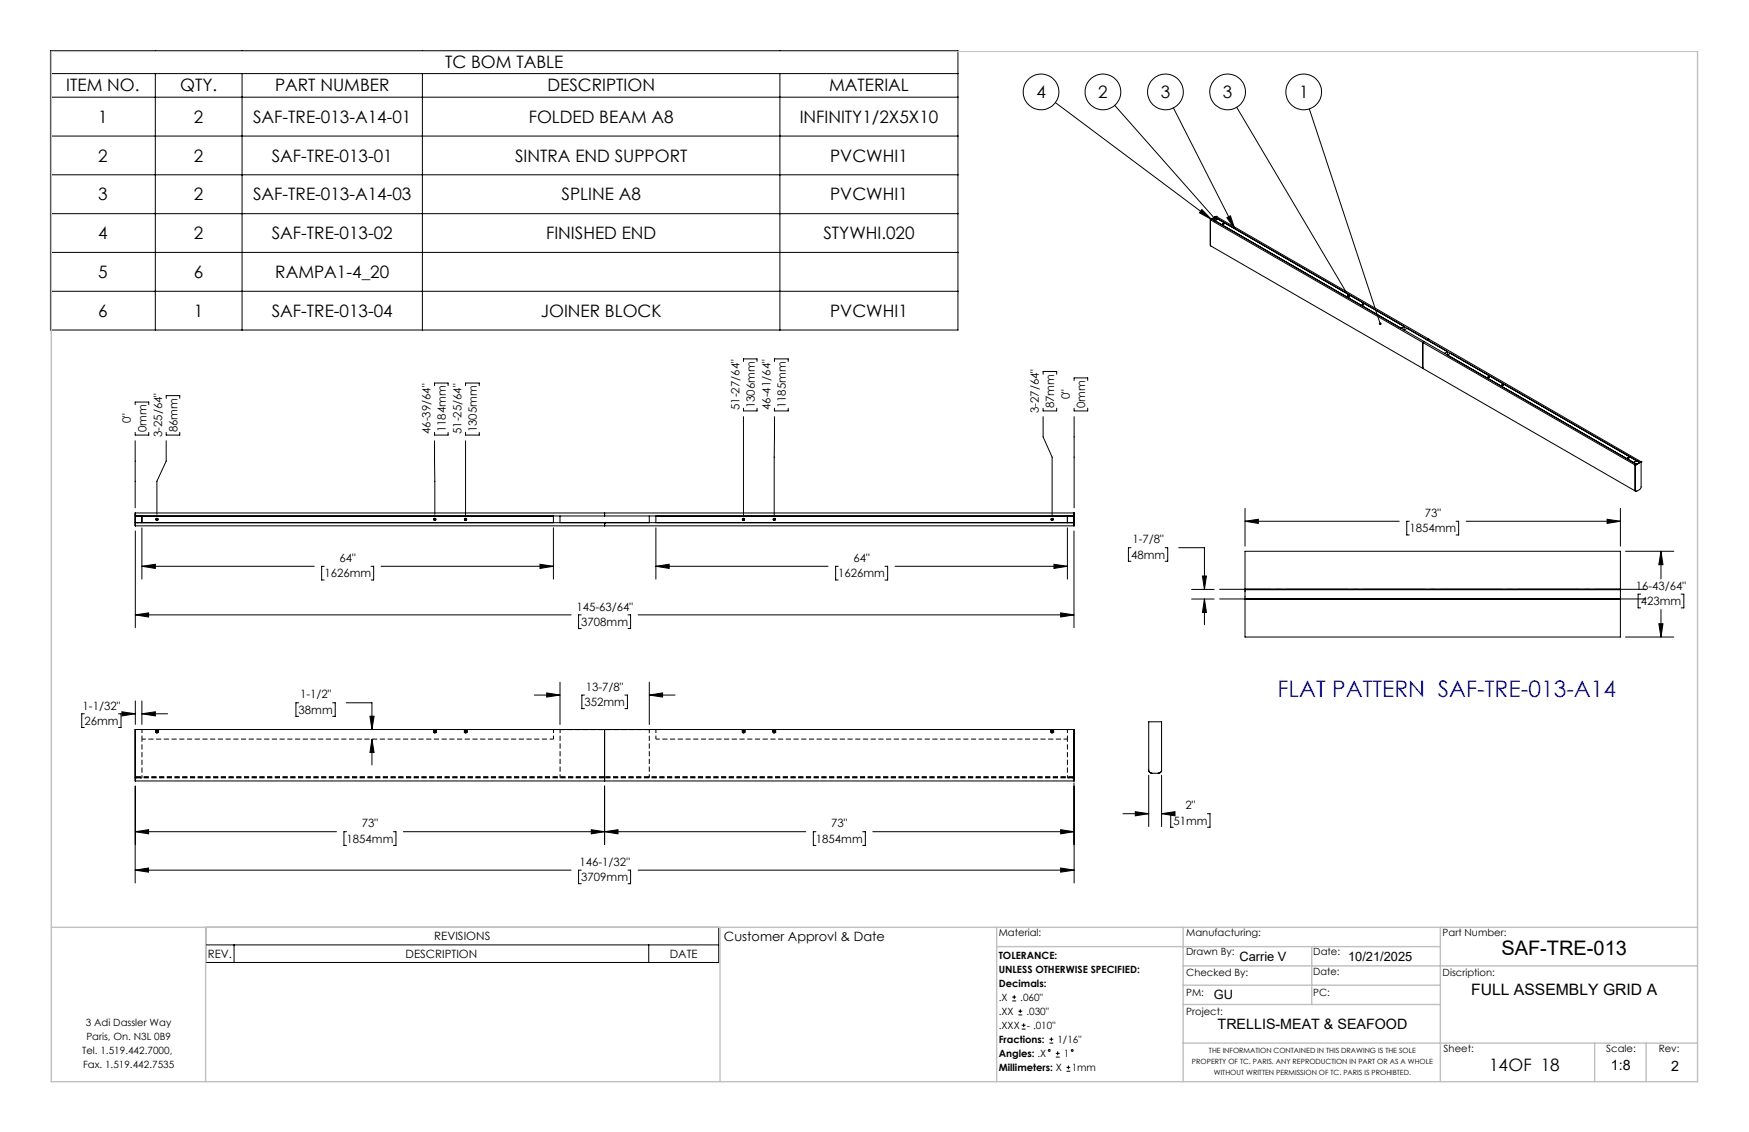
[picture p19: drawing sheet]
<svg xmlns="http://www.w3.org/2000/svg" width="432mm" height="279mm" viewBox="0 0 432 279" stroke-linecap="round" stroke-linejoin="round" font-family="sans-serif">
<defs><g id="words">
<text font-size="5.6" fill="#00f" x="315.4" y="172.1">FLAT PATTERN SAF-TRE-013-A14</text>
<text font-size="4.9" x="370.7" y="235.8">SAF-TRE-013</text>
<g font-size="4.2">
<text x="109.9" y="16.8">TC BOM TABLE</text>
<text x="16.4" y="22.6">ITEM NO.</text>
<text x="44.5" y="22.6">QTY.</text>
<text x="67.9" y="22.6">PART NUMBER</text>
<text x="135.2" y="22.6">DESCRIPTION</text>
<text x="204.7" y="22.6">MATERIAL</text>
<text x="255.9" y="24.1">4</text>
<text x="271.1" y="24.1">2</text>
<text x="286.6" y="24.1">3</text>
<text x="301.9" y="24.1">3</text>
<text x="320.7" y="24.1">1</text>
<text x="24.2" y="30.3">1</text>
<text x="47.9" y="30.3">2</text>
<text x="62.5" y="30.3">SAF-TRE-013-A14-01</text>
<text x="130.5" y="30.3">FOLDED BEAM A8</text>
<text x="197.4" y="30.3">INFINITY1/2X5X10</text>
<text x="24.2" y="39.9">2</text>
<text x="47.9" y="39.9">2</text>
<text x="67.1" y="39.9">SAF-TRE-013-01</text>
<text x="127.2" y="39.9">SINTRA END SUPPORT</text>
<text x="205" y="39.9">PVCWHI1</text>
<text x="24.2" y="49.4">3</text>
<text x="47.9" y="49.4">2</text>
<text x="62.5" y="49.4">SAF-TRE-013-A14-03</text>
<text x="138.6" y="49.4">SPLINE A8</text>
<text x="205" y="49.4">PVCWHI1</text>
<text x="24.2" y="59">4</text>
<text x="47.9" y="59">2</text>
<text x="67.1" y="59">SAF-TRE-013-02</text>
<text x="134.8" y="59">FINISHED END</text>
<text x="203.3" y="59">STYWHI.020</text>
<text x="24.2" y="68.6">5</text>
<text x="47.9" y="68.6">6</text>
<text x="68" y="68.6">RAMPA1-4_20</text>
<text x="24.2" y="78.2">6</text>
<text x="47.9" y="78.2">1</text>
<text x="67.1" y="78.2">SAF-TRE-013-04</text>
<text x="133.5" y="78.2">JOINER BLOCK</text>
<text x="205" y="78.2">PVCWHI1</text>
<text x="367.6" y="264.2">14OF 18</text>
</g>
<text font-size="3.9" x="363.2" y="245.6">FULL ASSEMBLY GRID A</text>
<g font-size="3.5">
<text x="300.6" y="253.9">TRELLIS-MEAT &amp; SEAFOOD</text>
<text x="397.7" y="264.2">1:8</text>
<text x="412.6" y="264.3">2</text>
</g>
<g font-size="3.2">
<text x="178.7" y="232.3">Customer Approvl &amp; Date</text>
<text x="306" y="237.1">Carrie V</text>
<text x="332.8" y="237.1">10/21/2025</text>
<text x="299.7" y="246.6">GU</text>
</g>
<g font-size="2.8">
<text x="182.5" y="101.2" transform="rotate(-90 182.5 101.2)">51-27/64&quot;</text>
<text x="186.3" y="100.7" transform="rotate(-90 186.3 100.7)">1306mm</text>
<text x="190.2" y="101.2" transform="rotate(-90 190.2 101.2)">46-41/64&quot;</text>
<text x="194" y="100.7" transform="rotate(-90 194 100.7)">1185mm</text>
<text x="256.5" y="102" transform="rotate(-90 256.5 102)">3-27/64&quot;</text>
<text x="260.3" y="100.7" transform="rotate(-90 260.3 100.7)">87mm</text>
<text x="264.2" y="98.5" transform="rotate(-90 264.2 98.5)">0&quot;</text>
<text x="268" y="100.7" transform="rotate(-90 268 100.7)">0mm</text>
<text x="32.3" y="104.5" transform="rotate(-90 32.3 104.5)">0&quot;</text>
<text x="36.1" y="106.7" transform="rotate(-90 36.1 106.7)">0mm</text>
<text x="40" y="107.9" transform="rotate(-90 40 107.9)">3-25/64&quot;</text>
<text x="43.8" y="106.7" transform="rotate(-90 43.8 106.7)">86mm</text>
<text x="106.3" y="107.1" transform="rotate(-90 106.3 107.1)">46-39/64&quot;</text>
<text x="110" y="106.7" transform="rotate(-90 110 106.7)">1184mm</text>
<text x="113.9" y="107.1" transform="rotate(-90 113.9 107.1)">51-25/64&quot;</text>
<text x="117.7" y="106.7" transform="rotate(-90 117.7 106.7)">1305mm</text>
<text x="348" y="131.4">1854mm</text>
<text x="351.7" y="127.6">73&quot;</text>
<text x="279.3" y="137.9">48mm</text>
<text x="279.6" y="134.1">1-7/8&quot;</text>
<text x="80.1" y="142.5">1626mm</text>
<text x="83.8" y="138.7">64&quot;</text>
<text x="207" y="142.5">1626mm</text>
<text x="210.7" y="138.7">64&quot;</text>
<text x="403.9" y="145.6">16-43/64&quot;</text>
<text x="405.1" y="149.4">423mm</text>
<text x="142.3" y="150.7">145-63/64&quot;</text>
<text x="143.5" y="154.5">3708mm</text>
<text x="74.1" y="172.4">1-1/2&quot;</text>
<text x="144.6" y="170.5">13-7/8&quot;</text>
<text x="20.4" y="175.1">1-1/32&quot;</text>
<text x="20.8" y="178.9">26mm</text>
<text x="73.7" y="176.2">38mm</text>
<text x="144.3" y="174.3">352mm</text>
<text x="289.7" y="203.6">51mm</text>
<text x="292.7" y="199.8">2&quot;</text>
<text x="85.6" y="208">1854mm</text>
<text x="89.3" y="204.2">73&quot;</text>
<text x="201.5" y="208">1854mm</text>
<text x="205.2" y="204.2">73&quot;</text>
<text x="143.1" y="213.7">146-1/32&quot;</text>
<text x="143.5" y="217.5">3709mm</text>
<text x="107.2" y="232.1">REVISIONS</text>
<text x="51.3" y="236.4">REV.</text>
<text x="100.1" y="236.4">DESCRIPTION</text>
<text x="165.4" y="236.4">DATE</text>
</g>
<g font-size="2.5">
<text x="246.6" y="231">Material:</text>
<text x="292.9" y="231">Manufacturing:</text>
<text x="356.2" y="231.1">Part Number:</text>
<text x="246.6" y="236.6">TOLERANCE:</text>
<text x="292.9" y="235.8">Drawn By:</text>
<text x="324.2" y="235.8">Date:</text>
<text x="246.6" y="240.1">UNLESS OTHERWISE SPECIFIED:</text>
<text x="246.6" y="243.6">Decimals:</text>
<text x="292.9" y="241">Checked By:</text>
<text x="292.9" y="245.7">PM:</text>
<text x="324.2" y="245.7">PC:</text>
<text x="324.2" y="240.7">Date:</text>
<text x="356.2" y="241">Discription:</text>
<text x="246.6" y="247">.X</text>
<text x="246.6" y="250.5">.XX</text>
<text x="251.9" y="247">.060&quot;</text>
<text x="253.4" y="250.5">.030&quot;</text>
<text x="292.9" y="250.6">Project:</text>
<text x="21.2" y="253.2">3 Adi Dassler Way</text>
<text x="21.3" y="256.7">Paris, On. N3L 0B9</text>
<text x="246.6" y="257.4">Fractions:</text>
<text x="246.6" y="254">.XXX</text>
<text x="253.5" y="254">- .010&quot;</text>
<text x="261.1" y="257.4">1/16&quot;</text>
<text x="20.3" y="260.1">Tel. 1.519.442.7000,</text>
<text x="20.5" y="263.6">Fax. 1.519.442.7535</text>
<text x="246.6" y="260.9">Angles: .X</text>
<text x="262.6" y="260.9">1</text>
<text x="356.4" y="259.7">Sheet:</text>
<text x="396.6" y="259.7">Scale:</text>
<text x="409.5" y="259.7">Rev:</text>
<text x="246.6" y="264.4">Millimeters: X</text>
<text x="264.6" y="264.4">1mm</text>
</g>
<g font-size="1.8">
<text x="294.3" y="262.7">PROPERTY OF TC. PARIS. ANY REPRODUCTION IN PART OR AS A WHOLE</text>
<text x="298.5" y="259.9">THE INFORMATION CONTAINED IN THIS DRAWING IS THE SOLE</text>
<text x="299.7" y="265.4">WITHOUT WRITTEN PERMISSION OF TC. PARIS IS PROHIBTED.</text>
</g>
</g></defs>
<g fill="none" stroke="#000" stroke-width=".25">
<path d="M12.5 12.5h224v69h-224zM12.5 18.2h224M38.3 18.2v63.3M59.8 18.2v63.3M104.3 18.2v63.3M192.5 18.2v63.3M12.5 24h224M12.5 33.6h224M260.6 25.3l38.4 28.8M275.2 26l24.7 27.9M289.7 26.6l15.1 29.8M305.3 26.5l27.6 46.5"/>
<path d="M323.3 26.9l17.4 53M12.5 43.1h224M12.5 52.7h224M296.7 51.7l2.3 2.4-2.9-1.6zM298.8 54.3l.1 6.3M298.8 54.3h.1M298.8 54.3l.1 6.4 104.9 60.5M298.8 54.3l104.9 60.5M299.2 54l52.4 30.3M299.2 54l-.4 .3M299.2 54l.7 .5M299.9 53.6l.8 .4"/>
<path d="M299.9 53.6l-.7 .4M299.9 53.6h.1M299.9 54.5h.1M299.9 53.6l57.4 33.2M300.2 53.4h.1M300.2 53.4l105 60.6M300.2 53.4l-.3 .2M300.2 53.4l-1.4 .9M300.7 54l45.9 26.6M300.7 54l-.8 .5M301.8 55.2h.4l-.3 .2zM301.8 55.2l.3 .1z"/>
<path d="M302.9 53.7l.9-.4 1 3.1zM12.5 62.3h224M12.5 71.9h224M336.3 75.1l.4 .1h-.3zM33.4 99.9v-.7h3.3v.7M41 98.3v-.7h3.4v.7M107.3 95.2v-.7h3.3v.7M114.9 95.2v-.7h3.4v.7M183.6 89.2v-.6h3.3v.6M191.2 89.2v-.6h3.4v.6M257.5 92.4v-.7h3.4v.7M265.2 93.9v-.6h3.3v.6"/>
<path d="M345.9 81h.1M346.6 80.6l-.7 .4M346.6 80.6v.9l.8-.5M351.3 90.8l.1 .2zM351.6 84.3l52.5 30.3M351.6 84.3l-.3 .2v6.3M352.4 83.9l52.4 30.3M352.4 83.9h.1M352.7 83.7l-.3 .2M357.3 87.6h.1M357.3 86.8l-.7 .4M357.3 86.8v.8"/>
<path d="M358.1 87.2l-.8 .4M367.3 93h.4v.1l-.3 .1zM33.4 106.7v.7h3.3v-.7M33.4 108.8v16.5M41 106.7v.7h3.4v-.7M41 108.8v5l-2.3 5v8.1M107.3 106.7v.7h3.3v-.7M107.3 108.8l.1 18.1M114.9 106.7v.7h3.4v-.7M114.9 108.8v18.3M183.6 100.8v.6h3.3v-.6M183.6 102.8v24.3"/>
<path d="M191.2 100.8v.6h3.4v-.6M191.2 102.8l-.1 24.3M257.5 100.8v.6h3.4v-.6M257.5 102.8v5l2.3 5v14.3M265.2 100.8v.6h3.3v-.6M265.2 102.8v22.5M401.9 112.9l.2 .1zM403.7 114.8h.1M403.7 114.8v6.2M404.1 113.7h.1M404.1 113.7l-.8 .5M404.1 114.6l-.4 .2"/>
<path d="M404.1 113.7l-.8 .5 .8 .4M404.1 113.7l.7 .5M404.8 114.2l-.7 .4M405.2 114l-.1 6.4-1 .8-.2 .1-.2-.3M405.2 114h.1M405.2 114l-.4 .2M405.2 114l-1.5 .8M33.4 129h231.7M33.4 126.6h231.7l.1 3.2h-231.8zM33.4 131.1v23.8M33.4 127.4h231.7M35 139.8l3.3-.5v1z"/>
<path d="M35 127.4h101.6v1.6M35 127.4v1.6M35 130.3v12.6M35 139.8h42.6M80 139.8h-.6v3.4h.6M91.6 139.8h.7v3.4h-.7M94.1 139.8h42.5M133.3 139.3l3.3 .5-3.3 .5zM136.6 130.3v12.6M138.3 127.4v1.6M149.3 129h.1M149.3 126.6v.8"/>
<path d="M149.3 129v.8M160.3 127.4v1.6M161.9 139.8l3.3-.5v1zM161.9 130.3v12.6M161.9 139.8h42.5M206.9 139.8h-.6v3.4h.6M218.5 139.8h.6v3.4h-.6M221 139.8h42.5M260.2 139.3l3.3 .5-3.3 .5zM263.5 127.4h-101.6v1.6M263.5 127.4v1.6M263.5 130.3v12.6"/>
<path d="M265.1 131.1v23.8M279.2 135.2h-.6v3.3h.6M287.7 135.2h.6v3.3h-.6M291 135.2h6.4v10.3M307.4 128.7l3.3-.5v1zM307.4 136.1h92.6v21.1h-92.6zM307.4 125.5v9.3M307.4 128.7h38M347.9 128.7h-.6v3.3h.6M359.5 128.7h.6v3.3h-.6M362 128.7h38M396.8 128.2l3.2 .5-3.2 .5z"/>
<path d="M400 125.5v9.3M401.3 136.1h11.9M403.7 121l.2 .3M403.7 121l.1 .2M403.8 121.2h.1M410.1 136.1l.5 3.3h-1.1zM410.1 136.1v6.8M33.4 151.8l3.3-.5v1zM33.4 151.8h107.6M143.5 151.8h-.7v3.4h.7M155 151.8h.7v3.4h-.7M157.6 151.8h107.5"/>
<path d="M261.9 151.3l3.2 .5-3.2 .5zM294.2 145.5h5.6M294.2 147.8h5.6M296.9 142.2h1l-.5 3.3zM297.4 147.8l.5 3.4h-1zM297.4 147.8v6.4M307.4 147.9h92.6M307.4 145.4h92.6M307.4 147.8h92.6M307.4 145.6h92.6M401.3 157.2h11.9M405.1 146.6h-.7v3.4h.7"/>
<path d="M409.5 154h1.1l-.5 3.2zM410.1 150.5v6.7M415 146.6h.7v3.4h-.7M20.8 176.2h-.6v3.4h.6M29.2 176.2h.7v3.4h-.7M30.1 175.7l3.3 .5-3.3 .5zM31.7 176.2h1.7M33.4 173v5.8M35 176.2l3.3-.5v1zM35 173v5.8M35 176.2h6.4M73.7 173.5h-.6v3.3h.6"/>
<path d="M82.1 173.5h.7v3.3h-.7M85.5 173.5h6.3v6.6M91.3 176.8h1.1l-.6 3.3zM131.9 171.6h6.4M135 171l3.3 .6-3.3 .4zM138.3 168.4v10.4M144.3 171.6h-.6v3.3h.6M154.3 171.6h.6v3.3h-.6M160.3 171.6l3.3-.6v1zM160.3 168.4v10.4M160.3 171.6h6.4M283.6 178.2h3.2v11.9a.77 .77 0 0 1-.8 .8l-1.7-.1a.73 .73 0 0 1-.7-.8z"/>
<path d="M33.4 192v.8M33.4 192.8h231.8M33.4 192.8v-12.7h231.8l-.1 12.7M33.4 194v23.9M91.8 182.5l.6 3.2h-1.1zM91.8 182.5v6.3M149.3 192v.8zM149.3 180.1v11.9M149.3 194v14.5M265.1 193.3l.1 24.6M265.2 192v.8M283.6 190.1a.77 .77 0 0 0 .8 .8"/>
<path d="M283.6 191.3v12.7M286.8 190a.78 .78 0 0 1-.8 .9M286.8 191.3v12.7M33.4 214.8l3.3-.6v1.1zM33.4 214.8h107.6M33.4 205.3l3.3-.5v1zM33.4 205.3h49.7M85.5 205.3h-.6v3.4h.6M97.1 205.3h.7v3.4h-.7M99.6 205.3h99.3M143.5 214.8h-.7v3.3h.7M146 204.8l3.3 .5-3.3 .5z"/>
<path d="M149.3 205.3l3.3-.5v1zM155 214.8h.7v3.3h-.7M157.6 214.8h107.6M201.4 205.3h-.6v3.4h.6M213 205.3h.6v3.4h-.6M215.5 205.3h49.6M261.9 214.2l3.3 .6-3.3 .5zM261.9 204.8l3.2 .5-3.2 .5zM277.2 200.8h6.4M280.3 200.3l3.3 .5-3.3 .6zM286.8 200.8l3.3-.5v1.1zM286.8 200.8h.4"/>
<path d="M289.7 200.8h-.7v3.4h.7M298.1 200.8h.6v3.4h-.6M50.8 228.9h126.6v8.7h-126.6zM50.8 233.2h126.6M57.8 233.2v4.4M160.2 233.2v4.4M249.9 247.1h1M249.9 246.1h1M250.4 245.6v1M251.4 250.5h1M251.4 249.6h1M251.9 249.1v.9"/>
<path d="M252.2 254h1M252.2 253h1M252.7 252.6v.9M259.1 257.5h.9M259.1 256.5h.9M259.6 256v1M260.7 260h.9M261.1 259.5v1M260.7 260.9h.9M263.3 264.4h.9M263.3 263.5h.9M263.8 263v.9"/>
<circle cx="257" cy="22.7" r="4.4"/>
<circle cx="272.3" cy="22.7" r="4.4"/>
<circle cx="287.7" cy="22.7" r="4.4"/>
<circle cx="303.1" cy="22.7" r="4.4"/>
<circle cx="321.9" cy="22.7" r="4.4"/>
<circle cx="333" cy="73.1" r=".14"/>
<circle cx="333" cy="73.1" r=".11"/>
<circle cx="336.5" cy="75.1" r=".13"/>
<circle cx="367.5" cy="93.1" r=".11"/>
<circle cx="370.9" cy="95" r=".11"/>
<circle cx="370.9" cy="95" r=".14"/>
<circle cx="402" cy="113" r=".15"/>
<circle cx="38.7" cy="128.2" r=".3"/>
<circle cx="38.8" cy="128.2" r=".22"/>
<circle cx="107.3" cy="128.2" r=".22"/>
<circle cx="107.3" cy="128.2" r=".29"/>
<circle cx="114.9" cy="128.2" r=".23"/>
<circle cx="114.9" cy="128.2" r=".3"/>
<circle cx="183.5" cy="128.2" r=".29"/>
<circle cx="183.6" cy="128.2" r=".21"/>
<circle cx="191.1" cy="128.2" r=".3"/>
<circle cx="191.2" cy="128.2" r=".22"/>
<circle cx="259.7" cy="128.2" r=".21"/>
<circle cx="259.7" cy="128.2" r=".29"/>
<circle cx="259.1" cy="259.3" r=".23"/>
<circle cx="264.7" cy="259.3" r=".23"/>
</g>
<g fill="none" stroke="#000" stroke-width=".25" stroke-dasharray="1.3 .6" stroke-dashoffset=".4" stroke-linecap="butt">
<path d="M35 180v2.4M38.5 180v.9M38.6 180.3h.3l-.3 .1M39 180.9v-.9M107.1 180v.9M107.6 180.9l.1-.9M114.7 180v.9M115.2 180.9v-.9M136.6 180v2.4M138.3 192v-11.9M160.3 180.1v11.9M161.9 180v2.4"/>
<path d="M183.3 180v.9M183.4 180.3h.4l-.4 .1M183.8 180.9l.1-.9M190.9 180v.9M191.4 180.9v-.9M259.5 180v.9M259.6 180.3h.4l-.4 .1M259.6 180.5h.4h-.4M260 180.9l.1-.9M263.5 180v2.4"/>
</g>
<path d="M35 182.4h101.6M38.6 180.6l.3 .1h-.2M107.2 180.6l.4 .1h-.3M114.8 180.6l.3 .1h-.2M161.9 182.4h101.6M183.4 180.6l.4 .1h-.3M191 180.6l.3 .1h-.2M259.6 180.6l.4 .1h-.3" fill="none" stroke="#000" stroke-width=".25" stroke-dasharray="1.3 .6" stroke-dashoffset=".3" stroke-linecap="butt"/>
<path d="M33.4 191.7h115.9M33.4 192h115.9M149.3 191.9h-115.9M149.3 191.7h115.9M149.3 192h115.9M265.2 191.9h-115.9" fill="none" stroke="#000" stroke-width=".25" stroke-dasharray="1.3 .6" stroke-dashoffset="-.2" stroke-linecap="butt"/>
<path d="M138.3 180.1h22" fill="none" stroke="#000" stroke-width=".25" stroke-dasharray="1.3 .6" stroke-dashoffset=".1" stroke-linecap="butt"/>
<g fill="none" stroke="#000" stroke-width=".25" stroke-dasharray="1.3 .6" stroke-linecap="butt">
<path d="M38.4 180.1l.1 .1M38.4 180.2h.3M38.4 180.2l.1-.1M38.4 180.2h.1M38.4 180.3h.1M38.4 180.3h.3M38.4 180.3l.1-.1M38.4 180.4h.1M38.4 180.4h.3M38.4 180.5l.1 .1M38.4 180.6l.1-.1M38.4 180.6h.1"/>
<path d="M38.4 180.7h.1M38.4 180.7l.1-.1M38.4 180.6h.3M38.5 180.7h.2M38.5 180.1h-.1M38.5 180.1h.2M38.5 180.1v.1M38.5 180.2h.2M38.5 180.2v-.1M38.5 180.2h-.1M38.5 180.2l-.1 .1M38.5 180.2v.1"/>
<path d="M38.5 180.3v-.1M38.5 180.3h.2M38.5 180.3h-.1M38.5 180.4h-.1M38.5 180.4l.2-.1M38.5 180.4l.2 .1M38.5 180.5h-.1M38.5 180.5h.2M38.5 180.5v.1M38.5 180.6h.2M38.5 180.6v-.1M38.5 180.6h-.1"/>
<path d="M38.5 180.6l-.1 .1M38.5 180.6v.1M38.5 180.7v-.1M38.5 180.7h-.1M38.5 180.9h.3M38.5 180l.1 .1M38.6 180.1v.2M38.6 180.4v.1M38.6 180.8v.1M38.6 180.8h.3M38.6 180.7h.3M38.6 180.6h.3"/>
<path d="M38.6 180.5l.3 .1M38.6 180.4l.3 .1M38.6 180.4h.3M38.6 180.3h.3M38.6 180.5v.1M38.6 180.8l.1 .1M38.6 180v.1M38.6 180.3v-.3M38.6 180.9l.3-.1h-.1M38.6 180.5h.3M38.6 180.6v.1M38.6 180.8h.2"/>
<path d="M38.6 180.7v.1M38.6 180.3v.1M38.6 180.3h.1M38.6 180.1h.1M38.6 180.3v-.2M38.7 180.1h-.3M38.7 180.1l-.2 .1M38.7 180.1v.1M38.7 180.2v.1M38.7 180.3h-.3M38.7 180.3h-.2M38.7 180.3v.1"/>
<path d="M38.7 180.4h-.3M38.7 180.4v.1M38.7 180.4h-.2M38.7 180.5h-.3M38.7 180.5l-.2 .1M38.7 180.5v.1M38.7 180.6v.1M38.7 180.6l-.3 .1M38.7 180.7h-.2M38.7 180.3h.1M38.7 180.1l.1-.1M38.7 180.1v.2"/>
<path d="M38.7 180.9h-.1M38.8 180.9h.2M38.8 180v.1M38.8 180.3v-.3M38.8 180.3h-.2h.3M38.8 180.8h-.2M38.8 180.7h-.2l.3 .1h-.1M38.8 180.6h-.2l.3 .1h-.1M38.8 180.5l-.2 .1h.3h-.1M38.8 180.5h-.2h.3h-.1M38.8 180.4h-.2h.3l-.1 .1M38.8 180.3h-.2l.3 .1h-.1"/>
<path d="M38.8 180.3h.1M38.8 180.4h.1l-.3-.1h.2M38.8 180.5h.1l-.3-.1h.2M38.8 180.6l.1-.1h-.3h.2M38.8 180.6h.1h-.3h.2M38.8 180.7h.1h-.3l.2-.1M38.8 180.8h.1l-.3-.1h.2M38.8 180.3h-.2M38.8 180.3v-.2M38.8 180.1h.1M38.8 180.7l.2 .1M38.8 180.7h.3"/>
<path d="M38.8 180.7v-.1M38.8 180.6h.2M38.8 180.6v-.1M38.8 180.6h.3M38.8 180.5h.2M38.8 180.5v-.1M38.8 180.5l.2-.1M38.8 180.5h.3M38.8 180.4v-.1M38.8 180.3l.2 .1M38.8 180.3h.2M38.8 180.3h.3"/>
<path d="M38.8 180.3v-.1M38.8 180.2h.2M38.8 180.2v-.1M38.8 180.2h.3M38.8 180.1h.2M38.9 180.1v.2M38.9 180.1v-.1M38.9 180.8v-.1M38.9 180.4v-.1M38.9 180.5v-.1M38.9 180.8h.1M38.9 180.7h.1"/>
<path d="M38.9 180.7v.1M38.9 180.6h-.3M38.9 180.4l-.3 .1M38.9 180.7l-.3 .1M38.9 180.5h-.3M38.9 180.8l-.3 .1M38.9 180.3h.1M38.9 180.3v-.3M38.9 180.1h.1M38.9 180.8h-.3M38.9 180.6l-.3 .1M38.9 180.4h-.3"/>
<path d="M38.9 180.3l-.3 .1M38.9 180.6v-.1M38.9 180.3h-.1M38.9 180.3h-.3M38.9 180.7v-.1M39 180.9l-.1-.1M39 180.1v-.1M39 180.3v-.2M39 180.8l-.1-.1M39 180.8h-.1M39 180.8h.1M39 180.6l-.2 .1"/>
<path d="M39 180.8l.1-.1M39 180.6h.1M39 180.7v.1M39 180.7h.1M39 180.7h-.2M39 180.5h.1M39 180.6l-.2-.1M39 180.5h-.2M39 180.5v-.1M39 180.4h.1M39 180.4l.1 .1M39 180.4v.1"/>
<path d="M39 180.4h-.2M39 180.3l.1 .1M39 180.3v.1M39 180.2h.1M39 180.3h-.2M39 180.2l-.2 .1M39 180.2l-.2-.1M39 180.1h.1M39 180.1h-.2M39.1 180.8h-.1M39.1 180.7h-.1M39.1 180.7l-.1 .1"/>
<path d="M39.1 180.6h-.3M39.1 180.6h-.1M39.1 180.5h-.3M39.1 180.5h-.1M39.1 180.5l-.1-.1M39.1 180.4h-.3M39.1 180.4h-.1M39.1 180.3h-.1M39.1 180.2h-.3M39.1 180.2h-.1M39.1 180.1h-.3M39.1 180.1h-.1"/>
<path d="M107 180.1l.1 .1M107 180.2h.3M107 180.2l.1-.1M107 180.2h.1M107 180.3h.1M107 180.3h.3M107 180.3l.1-.1M107 180.4h.1M107 180.4h.3M107 180.5l.1 .1M107 180.6l.1-.1M107 180.6h.1"/>
<path d="M107 180.7h.1M107 180.7l.1-.1M107.1 180.6h.2M107.1 180.7h.2M107.1 180.1h-.1M107.1 180.1h.2M107.1 180.1v.1M107.1 180.2h.2M107.1 180.2v-.1M107.1 180.2h-.1M107.1 180.2l-.1 .1M107.1 180.2v.1"/>
<path d="M107.1 180.3v-.1M107.1 180.3h.2M107.1 180.3h-.1M107.1 180.4h-.1M107.1 180.4l.2-.1M107.1 180.4l.2 .1M107.1 180.5h-.1M107.1 180.5h.2M107.1 180.5v.1M107.1 180.6v-.1M107.1 180.6h-.1M107.1 180.6l-.1 .1"/>
<path d="M107.1 180.6v.1M107.1 180.7v-.1M107.1 180.7h-.1M107.1 180.9h.3M107.2 180v.1M107.2 180.7h.1M107.2 180.1v.2M107.2 180.4v.1M107.2 180.8v.1M107.2 180.8h.4M107.2 180.7h.4M107.2 180.6h.4"/>
<path d="M107.2 180.5l.4 .1M107.2 180.4l.4 .1M107.2 180.4h.4M107.2 180.3h.4M107.2 180.5v.1M107.2 180.8l.1 .1M107.2 180.3v-.3M107.2 180.9l.3-.1h-.1M107.2 180.5h.4M107.2 180.6v.1M107.2 180.8h.1M107.2 180.8h.2"/>
<path d="M107.2 180.7v.1M107.2 180.3v.1M107.2 180.3h.1M107.2 180.1h.1M107.2 180.3v-.2M107.3 180.1h-.3M107.3 180.1l-.2 .1M107.3 180.1v.1M107.3 180.2v.1M107.3 180.3h-.3M107.3 180.3h-.2M107.3 180.3v.1"/>
<path d="M107.3 180.4h-.3M107.3 180.4v.1M107.3 180.4h-.2M107.3 180.5h-.3M107.3 180.5l-.2 .1M107.3 180.5v.1M107.3 180.6v.1M107.3 180.6l-.3 .1M107.3 180.7h-.2M107.3 180.3h.1M107.3 180.1l.1-.1M107.3 180.1v.2"/>
<path d="M107.3 180.9h-.1M107.4 180.9h.2M107.4 180.3v-.3M107.4 180v.1M107.4 180.3h-.2h.3M107.4 180.8h-.1M107.4 180.7h-.2l.3 .1h-.1M107.4 180.6h-.2l.3 .1h-.1M107.4 180.5l-.2 .1h.3h-.1M107.4 180.5h-.2h.3h-.1M107.4 180.4h-.2h.3l-.1 .1M107.4 180.3h-.2l.3 .1h-.1"/>
<path d="M107.4 180.3h.1M107.4 180.4h.1l-.3-.1h.2M107.4 180.5h.1l-.3-.1h.2M107.4 180.6l.1-.1h-.3h.2M107.4 180.6h.1h-.3h.2M107.4 180.7h.1h-.3l.2-.1M107.4 180.8h.1l-.3-.1h.2M107.4 180.3h-.2M107.4 180.3h.2M107.4 180.3v-.2M107.4 180.1h.1M107.4 180.7l.2 .1"/>
<path d="M107.4 180.7h.3M107.4 180.7v-.1M107.4 180.6h.2M107.4 180.6v-.1M107.4 180.6h.3M107.4 180.5h.2M107.4 180.5v-.1M107.4 180.5l.2-.1M107.4 180.5h.3M107.4 180.4v-.1M107.4 180.3l.2 .1M107.4 180.3h.3"/>
<path d="M107.4 180.3v-.1M107.4 180.2h.2M107.4 180.2v-.1M107.4 180.2h.3M107.4 180.1h.2M107.5 180.3h.1M107.5 180.1v.2M107.5 180.1l.1-.1M107.5 180.6h.1M107.5 180.8l.1-.1M107.5 180.4l.1-.1M107.5 180.5h.1"/>
<path d="M107.5 180.7h.1M107.5 180.4h.1M107.5 180.5v-.1M107.5 180.8h.1M107.5 180.7v.1M107.6 180.4l-.4 .1M107.6 180.6h-.4M107.6 180.7l-.4 .1M107.6 180.3l-.4 .1M107.6 180.5h-.4M107.6 180.8l-.4 .1M107.6 180.3v-.3"/>
<path d="M107.6 180.8h-.4M107.6 180.6l-.4 .1M107.6 180.4h-.4M107.6 180.3h-.1M107.6 180.5h-.1M107.6 180.7h-.1M107.6 180.6l-.1-.1M107.6 180.4h-.1M107.6 180.6h-.1M107.6 180.8h-.1M107.6 180.3h-.2M107.6 180.3h-.4"/>
<path d="M107.6 180.7v-.1M107.6 180.9l-.1-.1M107.6 180.1v-.1M107.6 180.3v-.2M107.6 180.8l-.1-.1M107.6 180.8h.1M107.6 180.6l-.2 .1M107.6 180.8l.1-.1M107.6 180.6h.1M107.6 180.7v.1M107.6 180.7h.1M107.6 180.7h-.2"/>
<path d="M107.6 180.5h.1M107.6 180.6l-.2-.1M107.6 180.5h-.2M107.6 180.5v-.1M107.6 180.4h.1M107.6 180.4l.1 .1M107.6 180.4v.1M107.6 180.4h-.2M107.6 180.3l.1 .1M107.6 180.3v.1M107.6 180.2h.1M107.6 180.2l-.2 .1"/>
<path d="M107.6 180.2l-.2-.1M107.6 180.1h.1M107.6 180.1h-.2M107.7 180.8h-.1M107.7 180.7h-.1M107.7 180.7l-.1 .1M107.7 180.6h-.3M107.7 180.6h-.1M107.7 180.5h-.3M107.7 180.5h-.1M107.7 180.5l-.1-.1M107.7 180.4h-.3"/>
<path d="M107.7 180.4h-.1M107.7 180.3h-.1M107.7 180.2h-.3M107.7 180.2h-.1M107.7 180.1h-.3M107.7 180.1h-.1M114.6 180.1l.1 .1M114.6 180.2h.3M114.6 180.2l.1-.1M114.6 180.2h.1M114.6 180.3h.1M114.6 180.3h.3"/>
<path d="M114.6 180.3l.1-.1M114.6 180.4h.1M114.6 180.4h.3M114.6 180.5l.1 .1M114.6 180.6l.1-.1M114.6 180.6h.1M114.6 180.7h.1M114.6 180.7l.1-.1M114.6 180.6h.3M114.7 180.7h.2M114.7 180.1h-.1M114.7 180.1h.2"/>
<path d="M114.7 180.1v.1M114.7 180.2h.2M114.7 180.2v-.1M114.7 180.2h-.1M114.7 180.2l-.1 .1M114.7 180.2v.1M114.7 180.3v-.1M114.7 180.3h.2M114.7 180.3h-.1M114.7 180.4h-.1M114.7 180.4l.2-.1M114.7 180.4l.2 .1"/>
<path d="M114.7 180.5h-.1M114.7 180.5h.2M114.7 180.5v.1M114.7 180.6h.2M114.7 180.6v-.1M114.7 180.6h-.1M114.7 180.6l-.1 .1M114.7 180.6v.1M114.7 180.7v-.1M114.7 180.7h-.1M114.7 180.9h.3M114.7 180l.1 .1"/>
<path d="M114.8 180.1v.2M114.8 180.4v.1M114.8 180.8v.1M114.8 180.8h.3M114.8 180.7h.3M114.8 180.6h.3M114.8 180.5l.3 .1M114.8 180.4l.3 .1M114.8 180.4h.3M114.8 180.3h.3M114.8 180.5v.1M114.8 180.8l.1 .1"/>
<path d="M114.8 180v.1M114.8 180.3v-.3M114.8 180.9l.3-.1h-.1M114.8 180.5h.3M114.8 180.6v.1M114.8 180.8h.2M114.8 180.7v.1M114.8 180.3v.1M114.8 180.3h.1M114.8 180.1h.1M114.8 180.3v-.2M114.9 180.1h-.3"/>
<path d="M114.9 180.1l-.2 .1M114.9 180.1v.1M114.9 180.2v.1M114.9 180.3h-.3M114.9 180.3h-.2M114.9 180.3v.1M114.9 180.4h-.3M114.9 180.4v.1M114.9 180.4h-.2M114.9 180.5h-.3M114.9 180.5l-.2 .1M114.9 180.5v.1"/>
<path d="M114.9 180.6v.1M114.9 180.6l-.3 .1M114.9 180.7h-.2M114.9 180.3h.1M114.9 180.1l.1-.1M114.9 180.1v.2M114.9 180.9h-.1M115 180.9h.2M115 180.3v-.3M115 180v.1M115 180.3h-.2h.3M115 180.8h-.2"/>
<path d="M115 180.7h-.2l.3 .1h-.1M115 180.6h-.2l.3 .1h-.1M115 180.5l-.2 .1h.3h-.1M115 180.5h-.2h.3h-.1M115 180.4h-.2h.3l-.1 .1M115 180.3h-.2l.3 .1h-.1M115 180.3h.1M115 180.4h.1l-.3-.1h.2M115 180.5h.1l-.3-.1h.2M115 180.6l.1-.1h-.3h.2M115 180.6h.1h-.3h.2M115 180.7h.1h-.3l.2-.1"/>
<path d="M115 180.8h.1l-.3-.1h.2M115 180.3h-.2M115 180.1h.1M115 180.3v-.2M115 180.7l.2 .1M115 180.7h.3M115 180.7v-.1M115 180.6h.2M115 180.6v-.1M115 180.6h.3M115 180.5h.2M115 180.5v-.1"/>
<path d="M115 180.5l.2-.1M115 180.5h.3M115 180.4v-.1M115 180.3l.2 .1M115 180.3h.2M115 180.3h.3M115 180.3v-.1M115 180.2h.2M115 180.2v-.1M115 180.2h.3M115 180.1h.2M115.1 180.1v.2"/>
<path d="M115.1 180.1v-.1M115.1 180.8v-.1M115.1 180.4v-.1M115.1 180.5v-.1M115.1 180.8h.1M115.1 180.7h.1M115.1 180.7v.1M115.1 180.4l-.3 .1M115.1 180.6h-.3M115.1 180.7l-.3 .1M115.1 180.3l-.3 .1M115.1 180.5h-.3"/>
<path d="M115.1 180.8l-.3 .1M115.1 180.3h.1M115.1 180.3v-.3M115.1 180.1h.1M115.1 180.8h-.3M115.1 180.6l-.3 .1M115.1 180.4h-.3M115.1 180.6v-.1M115.1 180.3h-.1M115.1 180.3h-.3M115.1 180.7v-.1M115.2 180.9l-.1-.1"/>
<path d="M115.2 180.1v-.1M115.2 180.3v-.2M115.2 180.8l-.1-.1M115.2 180.8h-.1M115.2 180.8h.1M115.2 180.6l-.2 .1M115.2 180.8l.1-.1M115.2 180.6h.1M115.2 180.7v.1M115.2 180.7h.1M115.2 180.7h-.2M115.2 180.5h.1"/>
<path d="M115.2 180.6l-.2-.1M115.2 180.5h-.2M115.2 180.5v-.1M115.2 180.4h.1M115.2 180.4l.1 .1M115.2 180.4v.1M115.2 180.4h-.2M115.2 180.3l.1 .1M115.2 180.3v.1M115.2 180.2h.1M115.2 180.3h-.2M115.2 180.2l-.2 .1"/>
<path d="M115.2 180.2l-.2-.1M115.2 180.1h.1M115.2 180.1h-.2M115.3 180.8h-.1M115.3 180.7h-.1M115.3 180.7l-.1 .1M115.3 180.6h-.3M115.3 180.6h-.1M115.3 180.5h-.3M115.3 180.5h-.1M115.3 180.5l-.1-.1M115.3 180.4h-.3"/>
<path d="M115.3 180.4h-.1M115.3 180.3h-.1M115.3 180.2h-.3M115.3 180.2h-.1M115.3 180.1h-.3M115.3 180.1h-.1M183.2 180.1l.1 .1M183.2 180.2h.3M183.2 180.2l.1-.1M183.2 180.2h.1M183.2 180.3h.1M183.2 180.3h.3"/>
<path d="M183.2 180.3l.1-.1M183.2 180.4h.1M183.2 180.4h.3M183.2 180.5l.1 .1M183.2 180.6l.1-.1M183.2 180.6h.1M183.2 180.7h.1M183.2 180.7l.1-.1M183.3 180.6h.2M183.3 180.7h.2M183.3 180.1h-.1M183.3 180.1h.2"/>
<path d="M183.3 180.1v.1M183.3 180.2h.2M183.3 180.2v-.1M183.3 180.2h-.1M183.3 180.2l-.1 .1M183.3 180.2v.1M183.3 180.3v-.1M183.3 180.3h.2M183.3 180.3h-.1M183.3 180.4h-.1M183.3 180.4l.2-.1M183.3 180.4l.2 .1"/>
<path d="M183.3 180.5h-.1M183.3 180.5h.2M183.3 180.5v.1M183.3 180.6v-.1M183.3 180.6h-.1M183.3 180.6l-.1 .1M183.3 180.6v.1M183.3 180.7v-.1M183.3 180.7h-.1M183.3 180.9h.3M183.4 180v.1M183.4 180.7h.1"/>
<path d="M183.4 180.1v.2M183.4 180.4v.1M183.4 180.8v.1M183.4 180.8h.4M183.4 180.7h.4M183.4 180.6h.4M183.4 180.5l.4 .1M183.4 180.4l.4 .1M183.4 180.4h.4M183.4 180.3h.4M183.4 180.5v.1M183.4 180.8l.1 .1"/>
<path d="M183.4 180.3v-.3M183.4 180.9l.3-.1h-.1M183.4 180.5h.4M183.4 180.6v.1M183.4 180.8h.1M183.4 180.8h.2M183.4 180.7v.1M183.4 180.3v.1M183.4 180.3h.1M183.4 180.1h.1M183.4 180.3v-.2M183.5 180.1h-.3"/>
<path d="M183.5 180.1l-.2 .1M183.5 180.1v.1M183.5 180.2v.1M183.5 180.3h-.3M183.5 180.3h-.2M183.5 180.3v.1M183.5 180.4h-.3M183.5 180.4v.1M183.5 180.4h-.2M183.5 180.5h-.3M183.5 180.5l-.2 .1M183.5 180.5v.1"/>
<path d="M183.5 180.6v.1M183.5 180.6l-.3 .1M183.5 180.7h-.2M183.5 180.1l.1-.1M183.5 180.3h.1M183.5 180.1v.2M183.5 180.9h-.1M183.6 180.9h.2M183.6 180.3v-.3M183.6 180v.1M183.6 180.3h-.2h.3M183.6 180.8h-.1"/>
<path d="M183.6 180.7h-.2l.3 .1h-.1M183.6 180.6h-.2l.3 .1h-.1M183.6 180.5l-.2 .1h.3h-.1M183.6 180.5h-.2h.3h-.1M183.6 180.4h-.2h.3l-.1 .1M183.6 180.3h-.2l.3 .1h-.1M183.6 180.3h.1M183.6 180.4h.1l-.3-.1h.2M183.6 180.5h.1l-.3-.1h.2M183.6 180.6l.1-.1h-.3h.2M183.6 180.6h.1h-.3h.2M183.6 180.7h.1h-.3l.2-.1"/>
<path d="M183.6 180.8h.1l-.3-.1h.2M183.6 180.3h-.2M183.6 180.3h.2M183.6 180.1h.1M183.6 180.3v-.2M183.6 180.7l.2 .1M183.6 180.7h.3M183.6 180.7v-.1M183.6 180.6h.2M183.6 180.6v-.1M183.6 180.6h.3M183.6 180.5h.2"/>
<path d="M183.6 180.5v-.1M183.6 180.5l.2-.1M183.6 180.5h.3M183.6 180.4v-.1M183.6 180.3l.2 .1M183.6 180.3h.3M183.6 180.3v-.1M183.6 180.2h.2M183.6 180.2v-.1M183.6 180.2h.3M183.6 180.1h.2M183.7 180.3h.1"/>
<path d="M183.7 180.1v.2M183.7 180.1l.1-.1M183.7 180.4l.1-.1M183.7 180.4h.1M183.7 180.5h.1M183.7 180.6h.1M183.7 180.7h.1M183.7 180.8l.1-.1M183.7 180.5v-.1M183.7 180.8h.1M183.7 180.7v.1M183.8 180.4l-.4 .1"/>
<path d="M183.8 180.6h-.4M183.8 180.7l-.4 .1M183.8 180.5h-.4M183.8 180.8l-.4 .1M183.8 180.3v-.3M183.8 180.8h-.4M183.8 180.6l-.4 .1M183.8 180.4h-.4M183.8 180.3l-.4 .1M183.8 180.3h-.1M183.8 180.5h-.1M183.8 180.7h-.1"/>
<path d="M183.8 180.6l-.1-.1M183.8 180.4h-.1M183.8 180.6h-.1M183.8 180.8h-.1M183.8 180.3h-.2M183.8 180.3h-.4M183.8 180.7v-.1M183.8 180.9l-.1-.1M183.8 180.1v-.1M183.8 180.3v-.2M183.8 180.8l-.1-.1M183.8 180.8h.1"/>
<path d="M183.8 180.6l-.2 .1M183.8 180.8l.1-.1M183.8 180.6h.1M183.8 180.7v.1M183.8 180.7h.1M183.8 180.7h-.2M183.8 180.5h.1M183.8 180.6l-.2-.1M183.8 180.5h-.2M183.8 180.5v-.1M183.8 180.4h.1M183.8 180.4l.1 .1"/>
<path d="M183.8 180.4v.1M183.8 180.4h-.2M183.8 180.3l.1 .1M183.8 180.3v.1M183.8 180.2h.1M183.8 180.2l-.2 .1M183.8 180.2l-.2-.1M183.8 180.1h.1M183.8 180.1h-.2M183.9 180.8h-.1M183.9 180.7h-.1M183.9 180.7l-.1 .1"/>
<path d="M183.9 180.6h-.3M183.9 180.6h-.1M183.9 180.5h-.3M183.9 180.5h-.1M183.9 180.5l-.1-.1M183.9 180.4h-.3M183.9 180.4h-.1M183.9 180.3h-.1M183.9 180.2h-.3M183.9 180.2h-.1M183.9 180.1h-.3M183.9 180.1h-.1"/>
<path d="M190.8 180.1l.1 .1M190.8 180.2h.3M190.8 180.2l.1-.1M190.8 180.2h.1M190.8 180.3h.1M190.8 180.3h.3M190.8 180.3l.1-.1M190.8 180.4h.1M190.8 180.4h.3M190.8 180.5l.1 .1M190.8 180.6l.1-.1M190.8 180.6h.1"/>
<path d="M190.8 180.7h.1M190.8 180.7l.1-.1M190.8 180.6h.3M190.9 180.7h.2M190.9 180.1h-.1M190.9 180.1h.2M190.9 180.1v.1M190.9 180.2h.2M190.9 180.2v-.1M190.9 180.2h-.1M190.9 180.2l-.1 .1M190.9 180.2v.1"/>
<path d="M190.9 180.3v-.1M190.9 180.3h.2M190.9 180.3h-.1M190.9 180.4h-.1M190.9 180.4l.2-.1M190.9 180.4l.2 .1M190.9 180.5h-.1M190.9 180.5h.2M190.9 180.5v.1M190.9 180.6h.2M190.9 180.6v-.1M190.9 180.6h-.1"/>
<path d="M190.9 180.6l-.1 .1M190.9 180.6v.1M190.9 180.7v-.1M190.9 180.7h-.1M190.9 180.9h.3M190.9 180l.1 .1M191 180.1v.2M191 180.4v.1M191 180.8v.1M191 180.8h.3M191 180.7h.3M191 180.6h.3"/>
<path d="M191 180.5l.3 .1M191 180.4h.3M191 180.3h.3M191 180.5v.1M191 180.8l.1 .1M191 180v.1M191 180.3v-.3M191 180.9l.3-.1h-.1M191 180.5h.3M191 180.4l.3 .1M191 180.6v.1M191 180.8h.2"/>
<path d="M191 180.7v.1M191 180.3v.1M191 180.3h.1M191 180.1h.1M191 180.3v-.2M191.1 180.1h-.3M191.1 180.1l-.2 .1M191.1 180.1v.1M191.1 180.2v.1M191.1 180.3h-.3M191.1 180.3h-.2M191.1 180.3v.1"/>
<path d="M191.1 180.4h-.3M191.1 180.4v.1M191.1 180.4h-.2M191.1 180.5h-.3M191.1 180.5l-.2 .1M191.1 180.5v.1M191.1 180.6v.1M191.1 180.6l-.3 .1M191.1 180.7h-.2M191.1 180.3h.1M191.1 180.1l.1-.1M191.1 180.1v.2"/>
<path d="M191.1 180.9h-.1M191.2 180.9h.2M191.2 180v.1M191.2 180.3v-.3M191.2 180.3h-.2h.3M191.2 180.8h-.2M191.2 180.7h-.2l.3 .1h-.1M191.2 180.6h-.2l.3 .1h-.1M191.2 180.5l-.2 .1h.3h-.1M191.2 180.5h-.2h.3h-.1M191.2 180.4h-.2h.3l-.1 .1M191.2 180.3h-.2l.3 .1h-.1"/>
<path d="M191.2 180.3h.1M191.2 180.4h.1l-.3-.1h.2M191.2 180.5h.1l-.3-.1h.2M191.2 180.6l.1-.1h-.3h.2M191.2 180.6h.1h-.3h.2M191.2 180.7h.1h-.3l.2-.1M191.2 180.8h.1l-.3-.1h.2M191.2 180.3h-.2M191.2 180.3v-.2M191.2 180.1h.1M191.2 180.7l.2 .1M191.2 180.7h.3"/>
<path d="M191.2 180.7v-.1M191.2 180.6h.2M191.2 180.6v-.1M191.2 180.6h.3M191.2 180.5h.2M191.2 180.5v-.1M191.2 180.5l.2-.1M191.2 180.5h.3M191.2 180.4v-.1M191.2 180.3l.2 .1M191.2 180.3h.2M191.2 180.3h.3"/>
<path d="M191.2 180.3v-.1M191.2 180.2h.2M191.2 180.2v-.1M191.2 180.2h.3M191.2 180.1h.2M191.3 180.1v.2M191.3 180.1v-.1M191.3 180.8v-.1M191.3 180.4v-.1M191.3 180.5v-.1M191.3 180.8h.1M191.3 180.7h.1"/>
<path d="M191.3 180.7v.1M191.3 180.6h-.3M191.3 180.3l-.3 .1M191.3 180.4l-.3 .1M191.3 180.5h-.3M191.3 180.7l-.3 .1M191.3 180.8l-.3 .1M191.3 180.3h.1M191.3 180.1h.1M191.3 180.3v-.3M191.3 180.8h-.3M191.3 180.6l-.3 .1"/>
<path d="M191.3 180.4h-.3M191.3 180.6v-.1M191.3 180.3h-.1M191.3 180.3h-.3M191.3 180.7v-.1M191.4 180.9l-.1-.1M191.4 180.1v-.1M191.4 180.3v-.2M191.4 180.8l-.1-.1M191.4 180.8h-.1M191.4 180.8h.1M191.4 180.6l-.2 .1"/>
<path d="M191.4 180.8l.1-.1M191.4 180.6h.1M191.4 180.7v.1M191.4 180.7h.1M191.4 180.7h-.2M191.4 180.5h.1M191.4 180.6l-.2-.1M191.4 180.5h-.2M191.4 180.5v-.1M191.4 180.4h.1M191.4 180.4l.1 .1M191.4 180.4v.1"/>
<path d="M191.4 180.4h-.2M191.4 180.3l.1 .1M191.4 180.3v.1M191.4 180.2h.1M191.4 180.3h-.2M191.4 180.2l-.2 .1M191.4 180.2l-.2-.1M191.4 180.1h.1M191.4 180.1h-.2M191.5 180.8h-.1M191.5 180.7h-.1M191.5 180.7l-.1 .1"/>
<path d="M191.5 180.6h-.3M191.5 180.6h-.1M191.5 180.5h-.3M191.5 180.5h-.1M191.5 180.5l-.1-.1M191.5 180.4h-.3M191.5 180.4h-.1M191.5 180.3h-.1M191.5 180.2h-.3M191.5 180.2h-.1M191.5 180.1h-.3M191.5 180.1h-.1"/>
<path d="M259.4 180.1l.1 .1M259.4 180.2h.3M259.4 180.2l.1-.1M259.4 180.2h.1M259.4 180.3h.1M259.4 180.3h.3M259.4 180.3l.1-.1M259.4 180.4h.1M259.4 180.4h.3M259.4 180.5l.1 .1M259.4 180.6l.1-.1M259.4 180.6h.1"/>
<path d="M259.4 180.7h.1M259.4 180.7l.1-.1M259.5 180.6h.2M259.5 180.7h.2M259.5 180.1h-.1M259.5 180.1h.2M259.5 180.1v.1M259.5 180.2h.2M259.5 180.2v-.1M259.5 180.2h-.1M259.5 180.2l-.1 .1M259.5 180.2v.1"/>
<path d="M259.5 180.3v-.1M259.5 180.3h.2M259.5 180.3h-.1M259.5 180.4h-.1M259.5 180.4l.2-.1M259.5 180.4l.2 .1M259.5 180.5h-.1M259.5 180.5h.2M259.5 180.5v.1M259.5 180.6v-.1M259.5 180.6h-.1M259.5 180.6l-.1 .1"/>
<path d="M259.5 180.6v.1M259.5 180.7v-.1M259.5 180.7h-.1M259.5 180.9h.3M259.6 180v.1M259.6 180.7h.1M259.6 180.1v.2M259.6 180.4v.1M259.6 180.8v.1M259.6 180.8h.4M259.6 180.7h.4M259.6 180.6h.4"/>
<path d="M259.6 180.5l.4 .1M259.6 180.4l.4 .1M259.6 180.4h.4M259.6 180.3h.4M259.6 180.5v.1M259.6 180.8l.1 .1M259.6 180.3v-.3M259.6 180.9l.3-.1h-.1M259.6 180.6v.1M259.6 180.8h.1M259.6 180.8h.2M259.6 180.7v.1"/>
<path d="M259.6 180.3v.1M259.6 180.3h.1M259.6 180.1h.1M259.6 180.3v-.2M259.7 180.1h-.3M259.7 180.1l-.2 .1M259.7 180.1v.1M259.7 180.2v.1M259.7 180.3h-.3M259.7 180.3h-.2M259.7 180.3v.1M259.7 180.4h-.3"/>
<path d="M259.7 180.4v.1M259.7 180.4h-.2M259.7 180.5h-.3M259.7 180.5l-.2 .1M259.7 180.5v.1M259.7 180.6v.1M259.7 180.6l-.3 .1M259.7 180.7h-.2M259.7 180.3h.1M259.7 180.1l.1-.1M259.7 180.1v.2M259.7 180.9h-.1"/>
<path d="M259.8 180.9h.2M259.8 180.3v-.3M259.8 180v.1M259.8 180.3h-.2h.3M259.8 180.8h-.1M259.8 180.7h-.2l.3 .1h-.1M259.8 180.6h-.2l.3 .1h-.1M259.8 180.5l-.2 .1h.3h-.1M259.8 180.5h-.2h.3h-.1M259.8 180.4h-.2h.3l-.1 .1M259.8 180.3h-.2l.3 .1h-.1M259.8 180.3h.1"/>
<path d="M259.8 180.4h.1l-.3-.1h.2M259.8 180.5h.1l-.3-.1h.2M259.8 180.6l.1-.1h-.3h.2M259.8 180.6h.1h-.3h.2M259.8 180.7h.1h-.3l.2-.1M259.8 180.8h.1l-.3-.1h.2M259.8 180.3h-.2M259.8 180.3h.2M259.8 180.1h.1M259.8 180.3v-.2M259.8 180.7l.2 .1M259.8 180.7h.3"/>
<path d="M259.8 180.7v-.1M259.8 180.6h.2M259.8 180.6v-.1M259.8 180.6h.3M259.8 180.5h.2M259.8 180.5v-.1M259.8 180.5l.2-.1M259.8 180.5h.3M259.8 180.4v-.1M259.8 180.3l.2 .1M259.8 180.3h.3M259.8 180.3v-.1"/>
<path d="M259.8 180.2h.2M259.8 180.2v-.1M259.8 180.2h.3M259.8 180.1h.2M259.9 180.1v.2M259.9 180.1l.1-.1M259.9 180.3h.1M259.9 180.4l.1-.1M259.9 180.4h.1M259.9 180.5h.1M259.9 180.6h.1M259.9 180.7h.1"/>
<path d="M259.9 180.8l.1-.1M259.9 180.5v-.1M259.9 180.8h.1M259.9 180.7v.1M260 180.4l-.4 .1M260 180.6h-.4M260 180.7l-.4 .1M260 180.8l-.4 .1M260 180.3v-.3M260 180.8h-.4M260 180.6l-.4 .1M260 180.5h-.4"/>
<path d="M260 180.4h-.4M260 180.3l-.4 .1M260 180.3h-.1M260 180.5h-.1M260 180.7h-.1M260 180.6l-.1-.1M260 180.4h-.1M260 180.6h-.1M260 180.8h-.1M260 180.3h-.2M260 180.3h-.4M260 180.7v-.1"/>
<path d="M260 180.9l-.1-.1M260 180.1v-.1M260 180.3v-.2M260 180.8l-.1-.1M260 180.8h.1M260 180.6l-.2 .1M260 180.8l.1-.1M260 180.6h.1M260 180.7v.1M260 180.7h.1M260 180.7h-.2M260 180.5h.1"/>
<path d="M260 180.6l-.2-.1M260 180.5h-.2M260 180.5v-.1M260 180.4h.1M260 180.4l.1 .1M260 180.4v.1M260 180.4h-.2M260 180.3l.1 .1M260 180.3v.1M260 180.2h.1M260 180.2l-.2 .1M260 180.2l-.2-.1"/>
<path d="M260 180.1h.1M260 180.1h-.2M260.1 180.8h-.1M260.1 180.7h-.1M260.1 180.7l-.1 .1M260.1 180.6h-.3M260.1 180.6h-.1M260.1 180.5h-.3M260.1 180.5h-.1M260.1 180.5l-.1-.1M260.1 180.4h-.3M260.1 180.4h-.1"/>
<path d="M260.1 180.3h-.1M260.1 180.2h-.3M260.1 180.2h-.1M260.1 180.1h-.3M260.1 180.1h-.1"/>
</g>
<path d="M35 182.4v9.6M263.5 182.4v9.6" fill="none" stroke="#000" stroke-width=".25" stroke-dasharray="1.3 .6" stroke-dashoffset=".6" stroke-linecap="butt"/>
<path d="M33.4 192h1.6M263.5 192h1.7" fill="none" stroke="#000" stroke-width=".25" stroke-dasharray="1.3 .6" stroke-dashoffset=".8" stroke-linecap="butt"/>
<path d="M301 145.5h105.4M301 147.8h105.4" fill="none" stroke="#000" stroke-width=".25" stroke-dasharray="15.2 1.3 1.3 1.3" stroke-dashoffset="2.5" stroke-linecap="butt"/>
<path d="M12.7 12.7h406.4" fill="none" stroke="#c0c0c0" stroke-width=".25"/>
<g fill="none" stroke="#c0c0c0" stroke-width=".35">
<path d="M12.7 12.7v254.3h406.4v-254.3M12.7 228.9h406.4M50.8 228.9v38.1M177.8 228.9v38.1M246.1 233.6h109.5M246.1 228.9v38.1M292.1 238.4h127M292.1 228.9v38.1M323.8 233.6v14.3M355.6 228.9v38.1M292.1 257.5h127M292.1 243.2h63.5"/>
<path d="M292.1 247.9h63.5M393.7 257.5v9.5M406.4 257.5v9.5"/>
</g>
<g fill="#000">
<path d="M296.7 51.7l2.3 2.4-2.9-1.6zM302.9 53.7l.9-.4 1 3.1zM340.5 79.7l-.1 .3 .2 .2h.3l-.2-.3 .2 .3 .2-.1-.1-.4zM332.6 72.8v.4l.5 .1-.2-.3 .2 .3 .1-.1-.1-.5-.3-.1zM299.7 53.7l-.1 .2 .1 .4 .4-.1-.2-.3 .2 .3 .1-.1a.35 .35 0 0 0-.1-.4 .35 .35 0 0 0-.4 0z"/>
<path d="M33.4 151.8l3.3-.5v1zM261.9 151.3l3.2 .5-3.2 .5zM133.3 139.3l3.3 .5-3.3 .5zM35 139.8l3.3-.5v1zM161.9 139.8l3.3-.5v1zM260.2 139.3l3.3 .5-3.3 .5zM280.3 200.3l3.3 .5-3.3 .6zM286.8 200.8l3.3-.5v1.1zM296.9 142.2h1l-.5 3.3zM297.4 147.8l.5 3.4h-1zM410.1 136.1l.5 3.3h-1.1zM409.5 154h1.1l-.5 3.2zM396.8 128.2l3.2 .5-3.2 .5zM307.4 128.7l3.3-.5v1z"/>
<path d="M33.4 214.8l3.3-.6v1.1zM261.9 214.2l3.3 .6-3.3 .5zM146 204.8l3.3 .5-3.3 .5zM33.4 205.3l3.3-.5v1zM149.3 205.3l3.3-.5v1zM261.9 204.8l3.2 .5-3.2 .5zM135 171l3.3 .6-3.3 .4zM160.3 171.6l3.3-.6v1zM91.3 176.8h1.1l-.6 3.3zM91.8 182.5l.6 3.2h-1.1zM35 176.2l3.3-.5v1zM30.1 175.7l3.3 .5-3.3 .5z"/>
</g>
<use href="#words"/>
</svg>
